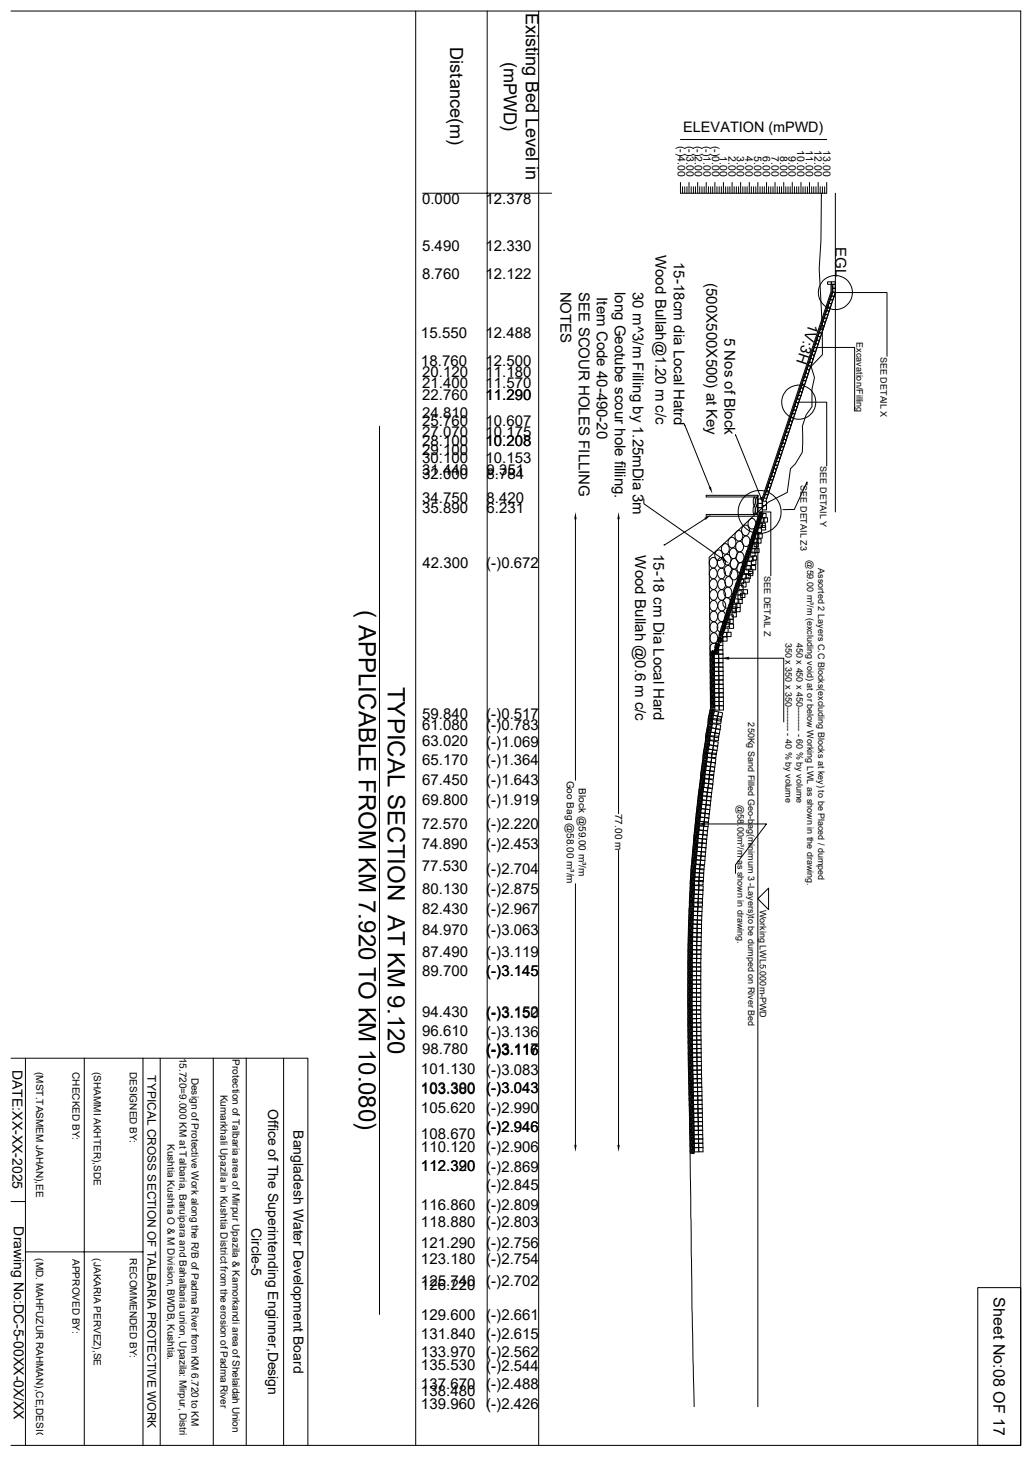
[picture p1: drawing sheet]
<svg xmlns="http://www.w3.org/2000/svg" width="297mm" height="420mm" viewBox="0 0 297 420" stroke-linecap="round" stroke-linejoin="round" font-family="sans-serif">
<defs><g id="words">
<g font-size="6.9">
<text x="103.3" y="175.5" transform="rotate(90 103.3 175.5)">( APPLICABLE FROM KM 7.920 TO KM 10.080)</text>
<text x="111.6" y="197.6" transform="rotate(90 111.6 197.6)">TYPICAL SECTION AT KM 9.120</text>
</g>
<g font-size="5.2">
<text x="151.3" y="3.6" transform="rotate(90 151.3 3.6)">Existing Bed Level in</text>
<text x="129.5" y="13.6" transform="rotate(90 129.5 13.6)">Distance(m)</text>
<text x="145" y="17.7" transform="rotate(90 145 17.7)">(mPWD)</text>
</g>
<text font-size="4.6" x="285.9" y="373.3" transform="rotate(90 285.9 373.3)">Sheet No:08 OF 17</text>
<g font-size="4.3">
<text x="121.5" y="58.7">0.000</text>
<text x="139.7" y="58.7">12.378</text>
<text x="240.5" y="71.1" transform="rotate(90 240.5 71.1)">EGL</text>
<text x="121.5" y="72.3">5.490</text>
<text x="139.7" y="72.3">12.330</text>
<text x="188.7" y="73.3" transform="rotate(90 188.7 73.3)">Wood Bullah@1.20 m c/c</text>
<text x="193.9" y="75.4" transform="rotate(90 193.9 75.4)">15-18cm dia Local Hatrd</text>
<text x="121.5" y="80.4">8.760</text>
<text x="139.7" y="80.4">12.122</text>
<text x="161.3" y="83.9" transform="rotate(90 161.3 83.9)">NOTES</text>
<text x="177" y="83.9" transform="rotate(90 177 83.9)">long Geotube scour hole filling.</text>
<text x="203.3" y="81.4" transform="rotate(90 203.3 81.4)">(500X500X500) at Key</text>
<text x="166.5" y="84" transform="rotate(90 166.5 84)">SEE SCOUR HOLES FILLING</text>
<text x="171.7" y="85.4" transform="rotate(90 171.7 85.4)">Item Code 40-490-20</text>
<text x="182.2" y="84" transform="rotate(90 182.2 84)">30 m^3/m Filling by 1.25mDia 3m</text>
<text x="232.9" y="92.8" transform="rotate(108 232.9 92.8)">1V:3H</text>
<text x="121.2" y="97.2">15.550</text>
<text x="139.7" y="97.2">12.488</text>
<text x="208.5" y="97.2" transform="rotate(90 208.5 97.2)">5 Nos of Block</text>
<text x="121.2" y="105.2">18.760</text>
<text x="139.7" y="105.2">12.500</text>
<text x="121.5" y="108.5">20.120</text>
<text x="121.5" y="111.7">21.400</text>
<text x="139.7" y="108.5">11.180</text>
<text x="139.7" y="111.7">11.570</text>
<text x="121.5" y="115.1">22.760</text>
<text x="139.7" y="115.1">11.290</text>
<text x="121.5" y="120.1">24.810</text>
<text x="121.5" y="122.5">25.760</text>
<text x="121.5" y="125.7">27.070</text>
<text x="139.7" y="122.5">10.607</text>
<text x="139.7" y="125.7">10.175</text>
<text x="121.5" y="128.3">28.100</text>
<text x="121.5" y="130.8">29.100</text>
<text x="139.7" y="128.3">10.208</text>
<text x="121.5" y="133.2">30.100</text>
<text x="121.5" y="136.5">31.440</text>
<text x="121.5" y="137.9">32.000</text>
<text x="139.7" y="133.2">10.153</text>
<text x="140" y="136.5">9.351</text>
<text x="140" y="137.9">8.784</text>
<text x="121.5" y="144.7">34.750</text>
<text x="121.5" y="147.6">35.890</text>
<text x="140" y="144.7">8.420</text>
<text x="140" y="147.6">6.231</text>
<text x="182.8" y="159.8" transform="rotate(90 182.8 159.8)">Wood Bullah @0.6 m c/c</text>
<text x="188" y="159.4" transform="rotate(90 188 159.4)">15-18 cm Dia Local Hard</text>
<text x="121.6" y="163.4">42.300</text>
<text x="139.9" y="163.5">(-)0.672</text>
<text x="121.5" y="206.9">59.840</text>
<text x="121.5" y="209.9">61.080</text>
<text x="139.9" y="206.9">(-)0.517</text>
<text x="139.9" y="210">(-)0.783</text>
<text x="121.5" y="214.7">63.020</text>
<text x="139.9" y="214.8">(-)1.069</text>
<text x="121.5" y="220.1">65.170</text>
<text x="139.9" y="220.1">(-)1.364</text>
<text x="121.5" y="225.7">67.450</text>
<text x="139.9" y="225.8">(-)1.643</text>
<text x="121.5" y="231.5">69.800</text>
<text x="139.9" y="231.6">(-)1.919</text>
<text x="121.4" y="238.4">72.570</text>
<text x="139.9" y="238.4">(-)2.220</text>
<text x="121.4" y="244.1">74.890</text>
<text x="139.9" y="244.2">(-)2.453</text>
<text x="121.4" y="250.7">77.530</text>
<text x="139.9" y="251.5">(-)2.704</text>
<text x="121.5" y="257.1">80.130</text>
<text x="139.9" y="257.1">(-)2.875</text>
<text x="121.5" y="262.8">82.430</text>
<text x="139.9" y="262.8">(-)2.967</text>
<text x="121.5" y="269.1">84.970</text>
<text x="139.9" y="269.1">(-)3.063</text>
<text x="121.5" y="275.3">87.490</text>
<text x="139.9" y="275.4">(-)3.119</text>
<text x="121.5" y="280.8">89.700</text>
<text x="139.9" y="280.8">(-)3.145</text>
<text x="121.5" y="292.5">94.430</text>
<text x="139.9" y="292.6">(-)3.152</text>
<text x="139.9" y="292.9">(-)3.150</text>
<text x="121.5" y="297.9">96.610</text>
<text x="139.9" y="298.2">(-)3.136</text>
<text x="121.5" y="303.3">98.780</text>
<text x="139.9" y="303.3">(-)3.117</text>
<text x="139.9" y="303.5">(-)3.116</text>
<text x="121.2" y="309.1">101.130</text>
<text x="139.9" y="309.1">(-)3.083</text>
<text x="121.2" y="314.5">103.300</text>
<text x="121.2" y="314.7">103.380</text>
<text x="139.9" y="314.5">(-)3.043</text>
<text x="121.2" y="320.2">105.620</text>
<text x="139.9" y="320.2">(-)2.990</text>
<text x="121.2" y="327.7">108.670</text>
<text x="139.9" y="325.8">(-)2.946</text>
<text x="121.2" y="331.3">110.120</text>
<text x="139.9" y="331.4">(-)2.906</text>
<text x="121.2" y="336.8">112.320</text>
<text x="121.2" y="337">112.390</text>
<text x="139.9" y="337">(-)2.869</text>
<text x="139.9" y="342.3">(-)2.845</text>
<text x="121.2" y="348">116.860</text>
<text x="121.2" y="353.1">118.880</text>
<text x="139.9" y="348.1">(-)2.809</text>
<text x="139.9" y="353.1">(-)2.803</text>
<text x="121.2" y="359">121.290</text>
<text x="139.9" y="359.1">(-)2.756</text>
<text x="121.2" y="363.7">123.180</text>
<text x="139.9" y="363.7">(-)2.754</text>
<text x="121.2" y="370">125.740</text>
<text x="121.2" y="371.2">126.220</text>
<text x="139.9" y="370.1">(-)2.702</text>
<text x="121.2" y="379.6">129.600</text>
<text x="139.9" y="379.6">(-)2.661</text>
<text x="121.2" y="385.1">131.840</text>
<text x="139.9" y="385.2">(-)2.615</text>
<text x="121.2" y="390.4">133.970</text>
<text x="121.2" y="394.3">135.530</text>
<text x="139.9" y="390.4">(-)2.562</text>
<text x="139.9" y="394.3">(-)2.544</text>
<text x="121.2" y="399.6">137.670</text>
<text x="121.2" y="401.6">138.480</text>
<text x="139.9" y="399.6">(-)2.488</text>
<text x="121.2" y="405.3">139.960</text>
<text x="139.9" y="405.3">(-)2.426</text>
</g>
<text font-size="4.1" x="196.6" y="38.1">ELEVATION (mPWD)</text>
<g font-size="4">
<text x="3.6" y="307.8" transform="rotate(90 3.6 307.8)">DATE:XX-XX-2025</text>
<text x="77.2" y="319" transform="rotate(90 77.2 319)">Office of The Superintending Enginner,Design</text>
<text x="84.5" y="325.1" transform="rotate(90 84.5 325.1)">Bangladesh Water Development Board</text>
<text x="4" y="352.8" transform="rotate(90 4 352.8)">Drawing No:DC-5-00XX-0X/XX</text>
<text x="72.3" y="353.1" transform="rotate(90 72.3 353.1)">Circle-5</text>
</g>
<text font-size="3.4" x="42.4" y="309.3" transform="rotate(90 42.4 309.3)">TYPICAL CROSS SECTION OF TALBARIA PROTECTIVE WORK</text>
<g font-size="3">
<text x="195" y="41.9" transform="rotate(90 195 41.9)">(-)4.00</text>
<text x="197.5" y="41.9" transform="rotate(90 197.5 41.9)">(-)3.00</text>
<text x="200" y="41.9" transform="rotate(90 200 41.9)">(-)2.00</text>
<text x="202.5" y="41.9" transform="rotate(90 202.5 41.9)">(-)1.00</text>
<text x="204.9" y="41.9" transform="rotate(90 204.9 41.9)">(-)0.00</text>
<text x="207.1" y="44.9" transform="rotate(90 207.1 44.9)">1.00</text>
<text x="209.6" y="44.9" transform="rotate(90 209.6 44.9)">2.00</text>
<text x="212.1" y="44.9" transform="rotate(90 212.1 44.9)">3.00</text>
<text x="214.6" y="44.9" transform="rotate(90 214.6 44.9)">4.00</text>
<text x="217" y="44.9" transform="rotate(90 217 44.9)">5.00</text>
<text x="219.5" y="44.9" transform="rotate(90 219.5 44.9)">6.00</text>
<text x="222" y="44.9" transform="rotate(90 222 44.9)">7.00</text>
<text x="224.5" y="44.9" transform="rotate(90 224.5 44.9)">8.00</text>
<text x="226.9" y="44.9" transform="rotate(90 226.9 44.9)">9.00</text>
<text x="229.4" y="43.2" transform="rotate(90 229.4 43.2)">10.00</text>
<text x="231.9" y="43.2" transform="rotate(90 231.9 43.2)">11.00</text>
<text x="234.4" y="43.2" transform="rotate(90 234.4 43.2)">12.00</text>
<text x="236.9" y="43.2" transform="rotate(90 236.9 43.2)">13.00</text>
</g>
<g font-size="2.9">
<text x="163.2" y="224.5" transform="rotate(90 163.2 224.5)">Goo Bag @58.00 m³/m</text>
<text x="166.6" y="226.7" transform="rotate(90 166.6 226.7)">Block @59.00 m³/m</text>
<text x="177" y="234.1" transform="rotate(90 177 234.1)">77.00 m</text>
<text x="51.7" y="304.3" transform="rotate(90 51.7 304.3)">15.720=9.000 KM at Talbaria, Baruipara and Bahalbaria union, Upazila: Mirpur, District:</text>
<text x="66.9" y="304.8" transform="rotate(90 66.9 304.8)">Protection of Talbaria area of Mirpur Upazila &amp; Kamorkandi area of Shelaidah Union of</text>
<text x="10.5" y="308.4" transform="rotate(90 10.5 308.4)">(MST.TASMEM JAHAN),EE</text>
<text x="20.8" y="308.4" transform="rotate(90 20.8 308.4)">CHECKED BY:</text>
<text x="27" y="308.4" transform="rotate(90 27 308.4)">(SHAMMI AKHTER),SDE</text>
<text x="37.3" y="308.3" transform="rotate(90 37.3 308.3)">DESIGNED BY:</text>
<text x="55.1" y="310" transform="rotate(90 55.1 310)">Design of Protective Work along the R/B of Padma River from KM 6.720 to KM</text>
<text x="63.4" y="314.9" transform="rotate(90 63.4 314.9)">Kumarkhali Upazila in Kushtia District from the erosion of Padma River</text>
<text x="48.2" y="329.1" transform="rotate(90 48.2 329.1)">Kushtia Kushtia O &amp; M Division, BWDB, Kushtia.</text>
<text x="10.5" y="362" transform="rotate(90 10.5 362)">(MD. MAHFUZUR RAHMAN),CE,DESIGN</text>
<text x="20.8" y="362.2" transform="rotate(90 20.8 362.2)">APPROVED BY:</text>
<text x="27" y="362" transform="rotate(90 27 362)">(JAKARIA PERVEZ),SE</text>
<text x="37.3" y="361.9" transform="rotate(90 37.3 361.9)">RECOMMENDED BY:</text>
</g>
<g font-size="2.6">
<text x="246.5" y="98.5" transform="rotate(90 246.5 98.5)">Excavation/Filling</text>
<text x="253.4" y="102.6" transform="rotate(90 253.4 102.6)">SEE DETAIL X</text>
<text x="236.1" y="134.2" transform="rotate(90 236.1 134.2)">SEE DETAIL Y</text>
<text x="230.4" y="139.7" transform="rotate(90 230.4 139.7)">SEE DETAIL Z3</text>
<text x="232.3" y="161.2" transform="rotate(90 232.3 161.2)">@59.00 m³/m (excluding void) at or below Working LWL as shown in the drawing.</text>
<text x="219.9" y="165.7" transform="rotate(90 219.9 165.7)">SEE DETAIL Z</text>
<text x="235.5" y="163.5" transform="rotate(90 235.5 163.5)">Assorted 2 Layers C.C Blocks(excluding Blocks at key) to be Placed / dumped</text>
<text x="226.1" y="184.9" transform="rotate(90 226.1 184.9)">350 x 350 x 350-------- - 40 % by volume</text>
<text x="229.2" y="184.9" transform="rotate(90 229.2 184.9)">450 x 450 x 450-------- - 60 % by volume</text>
<text x="215.3" y="207.8" transform="rotate(90 215.3 207.8)">250Kg Sand Filled Geo-bag(minimum 3 -Layers)to be dumped on River Bed</text>
<text x="212.2" y="231.5" transform="rotate(90 212.2 231.5)">@58.00m³/m as shown in drawing.</text>
<text x="218.7" y="261.7" transform="rotate(90 218.7 261.7)">Working LWL5.000m-PWD</text>
</g>
</g></defs>
<g fill="none" stroke="#000" stroke-width=".29">
<path d="M3.2 3.2h290.6v412.6h-290.6M119.6 3.2v412.6M140.2 3.2v401.5M155 3.2v412.6M121.6 55.6h37.1M195.8 52.5v3.1h42.1v-3.1M195.8 40.1h42.1M196.4 53.7v1.9M197.1 53.7v1.9M197.7 53.7v1.9M198.3 52.5v3.1M198.9 53.7v1.9"/>
<path d="M199.6 53.7v1.9M200.2 53.7v1.9M200.8 52.5v3.1M201.4 53.7v1.9M202 53.7v1.9M202.6 53.7v1.9M203.2 52.5v3.1M203.9 53.7v1.9M204.5 53.7v1.9M205.1 53.7v1.9M205.7 52.5v3.1M206.3 53.7v1.9"/>
<path d="M207 53.7v1.9M207.6 53.7v1.9M208.2 52.5v3.1M208.8 53.7v1.9M209.5 53.7v1.9M210.1 53.7v1.9M210.7 52.5v3.1M211.3 53.7v1.9M211.9 53.7v1.9M212.6 53.7v1.9M213.1 52.5v3.1M213.8 53.7v1.9"/>
<path d="M214.4 53.7v1.9M215 53.7v1.9M215.6 52.5v3.1M216.2 53.7v1.9M216.9 53.7v1.9M217.5 53.7v1.9M218.1 52.5v3.1M218.7 53.7v1.9M219.4 53.7v1.9M220 53.7v1.9M220.6 52.5v3.1M221.2 53.7v1.9"/>
<path d="M221.8 53.7v1.9M222.5 53.7v1.9M223.1 52.5v3.1M223.7 53.7v1.9M224.3 53.7v1.9M224.9 53.7v1.9M225.6 52.5v3.1M226.1 53.7v1.9M226.8 53.7v1.9M227.4 53.7v1.9M228 52.5v3.1M228.6 53.7v1.9"/>
<path d="M229.3 53.7v1.9M229.9 53.7v1.9M230.5 52.5v3.1M231.1 53.7v1.9M231.7 53.7v1.9M232.4 53.7v1.9M233 52.5v3.1M233.6 53.7v1.9M234.2 53.7v1.9M234.8 53.7v1.9M235.5 52.5v3.1M236.1 53.7v1.9"/>
<path d="M236.4 55.6l-.1 13.6-.5 8.1 .8 16.8 .1 7.9-3.3 3.4 1 3.2-.7 3.3v5.1l-1.7 2.4-1.1 3.2v7.5l-2 3.3-1.4 1.4-.9 6.8-5.5 2.8-17 15.9 .4 43.4-1.4 7.9a560.9 560.9 0 0 0-4.7 48.1l-.4 12.5v22.9l1.1 81.4 .7 28.2M236.7 53.7v1.9M237.3 53.7v1.9M240.4 55.6v91.7M235.4 99.9h10.6v18.4M238.2 81.1h1.1v.7h-1.1zM239.1 81.8v2.1l-19.8 59.7M239.3 81.1h1.1v.7h-1.1zM239.4 81.8v2.2l-20 60.1M239.6 81.8h.8v1.1h-.8v1.1h.8v-1.1h-.8zM239.6 84l-.3 1.1 .7 .2-.4 1.1-.6-.3-.4 1.1 .7 .2-.3 1.1-.7-.2-.4 1 .7 .2-.3 1.1-.8-.2-.3 1 .7 .3-.4 1-.6-.2-.4 1.1 .7 .2-.3 1-.8-.2-.3 1.1 .7 .2-.4 1-.7-.2-.3 1 .7 .3-.4 1.1-.7-.3-.3 1.1 .7 .2-.4 1.1-.7-.3-.3 1.1 .7 .2-.4 1.1-.7-.3-.3 1.1 .7 .3-.4 1-.7-.2-.4 1 .8 .3-.4 1-.7-.2-.3 1 .6 .3-.3 1-.7-.2-.4 1 .8 .3-.4 1.1-.7-.3-.4 1.1 .7 .2-.3 1.1-.7-.3-.4 1.1 .7 .2-.3 1.1-.7-.3-.4 1.1 .7 .2-.3 1.1-.7-.2-.4 1 .7 .2-.3 1.1-.7-.2-.4 1 .7 .2-.3 1.1-.7-.2-.4 1 .7 .3-.3 1-.7-.2-.4 1.1 .7 .2-.3 1-.7-.2-.4 1.1 .7 .2-.3 1.1-.7-.3-.4 1.1 .7 .2-.3 1.1-.7-.2-.4 1 .7 .2-.3 1.1-.8-.3-.3 1.1 .7 .2-.4 1.1-.6-.3-.4 1.1 .7 .3-.3 1-.8-.2-.3 1 .7 .3-.4 1-.7-.2-.3 1 .7 .3-.4 1.1-.7-.3-.3 1.1 .7 .2-.4 1.1-.7-.3 .4-1 .7 .2 .3-1-.7-.3 .4-1.1 .7 .3 .3-1.1-.7-.2 .4-1.1 .7 .3 .4-1.1-.8-.2 .4-1.1 .7 .3 .3-1.1-.6-.3 .3-1 .7 .2 .4-1-.8-.3 .4-1 .7 .2 .4-1-.7-.2 .3-1.1 .7 .2 .4-1-.7-.3 .3-1 .7 .2 .4-1.1-.7-.2 .3-1 .7 .2 .4-1.1-.7-.2 .3-1.1 .7 .3 .4-1.1-.7-.2 .3-1.1 .7 .2 .4-1-.7-.2 .3-1.1 .7 .2 .4-1-.7-.2 .3-1.1 .7 .2 .4-1-.7-.3 .3-1 .7 .2 .4-1-.7-.3 .3-1 .7 .2 .4-1-.7-.3 .3-1.1 .8 .3 .3-1.1-.7-.2 .4-1.1 .6 .3 .4-1.1-.7-.2 .3-1.1 .8 .3 .3-1.1-.7-.2 .4-1.1 .7 .3 .3-1.1-.7-.3 .4-1 .7 .2 .3-1-.7-.3 .4-1 .7 .2 .3-1-.7-.3 .4-1.1 .7 .3 .3-1.1-.7-.2 .4-1 .7 .2 .4-1.1-.8-.2 .4-1 .7 .2 .3-1.1-.6-.2 .3-1.1 .7 .3 .4-1.1-.8-.2 .4-1.1 .7 .2 .4-1-.7-.2 .3-1.1 .7 .2 .3-1-.6-.3 .3-1 .7 .2 .4-1.1zM239.6 81.8v2.2l-20 60.2"/>
<path d="M240.4 81.8v2.4l-20 60M240.4 84.2h14.9v18.3M229.9 115.7h8v18.4M109.2 122.6v255.5M197 122.3v-.2l7.3 18M211.7 125.3v-.2l7.2 17.9M232.2 139.5v-.9l-3.6 8h-3M165.6 149.4v75.1M178 149.4v84.7M185.3 143.5v1.4l22.8 16M202.9 149.3l-11.8 7.5v-.2M206 158.7a1.05 1.05 0 0 1 1.2-.4 1.05 1.05 0 0 1 .7 1 1.28 1.28 0 0 1-.2 1.4 1.28 1.28 0 0 1-1.4 .3l-.4-.5-.2-.8z"/>
<path d="M208.2 156.6a1.34 1.34 0 0 1 1.5 .5 1.34 1.34 0 0 1 0 1.6 1.06 1.06 0 0 1-1.2 .7 1.06 1.06 0 0 1-.9-1.1v-.8zM208.4 159.9a1.05 1.05 0 0 1 1.3-.4 1.05 1.05 0 0 1 .7 1.1 1.28 1.28 0 0 1-.3 1.4 1.28 1.28 0 0 1-1.4 .3l-.4-.5-.2-.8zM209.8 155a1.05 1.05 0 0 1 1.3-.4 1.05 1.05 0 0 1 .7 1.1 1.28 1.28 0 0 1-.3 1.4 1.28 1.28 0 0 1-1.4 .3l-.4-.6-.2-.7zM210.2 158.1a1.05 1.05 0 0 1 1.2-.4 1.05 1.05 0 0 1 .7 1.1 1.28 1.28 0 0 1-.2 1.4 1.28 1.28 0 0 1-1.4 .3l-.4-.6-.2-.7zM211.8 153.1a1.05 1.05 0 0 1 1.2-.4 1.05 1.05 0 0 1 .7 1.1 1.28 1.28 0 0 1-.2 1.4 1.28 1.28 0 0 1-1.4 .2l-.4-.5-.2-.8zM212 156.2a1.05 1.05 0 0 1 1.3-.4 1.05 1.05 0 0 1 .7 1 1.28 1.28 0 0 1-.3 1.4 1.28 1.28 0 0 1-1.4 .3l-.4-.5-.2-.8zM212.2 159.3a1.05 1.05 0 0 1 1.2-.4 1.05 1.05 0 0 1 .7 1 1.28 1.28 0 0 1-.3 1.4 1.28 1.28 0 0 1-1.4 .3l-.4-.5-.2-.8zM213.7 151.5a1.05 1.05 0 0 1 1.3-.4 1.05 1.05 0 0 1 .6 1.1 1.28 1.28 0 0 1-.2 1.4 1.28 1.28 0 0 1-1.4 .3l-.4-.6-.2-.7zM213.9 154.6a1.05 1.05 0 0 1 1.2-.3 1.05 1.05 0 0 1 .7 1 1.28 1.28 0 0 1-.2 1.4 1.28 1.28 0 0 1-1.4 .3l-.5-.5-.1-.8zM214.5 159.7l.2 .1-.1 .4-.4 1zM214.9 159.9h.2l-.1 .5-.5 .9zM215.1 158.2h.1l-.1 .5-.4 .9z"/>
<path d="M215.4 158.3l.2 .1-.1 .4-.4 1zM215.6 149.6a1.05 1.05 0 0 1 1.2-.4 1.05 1.05 0 0 1 .7 1.1 1.28 1.28 0 0 1-.2 1.4 1.28 1.28 0 0 1-1.4 .3l-.5-.6-.1-.7zM215.6 156.6l.2 .1-.1 .4-.5 1zM215.9 158.5h.1l-.1 .5-.4 .9zM216 156.8h.2l-.1 .5-.5 .9zM216 158.8h1.3v1.3h-1.2zM216.1 155.1l.2 .1-.1 .4-.5 .9zM216.4 156.9l.1 .1v.4l-.5 1zM216.4 157.9h1.2v1.2h-1.2zM216.5 156.5h1.2v1.2l-1.2 .1zM216.5 155.2l.2 .1-.1 .4-.5 1zM216.5 159.9h1.3v1.2h-1.3z"/>
<path d="M216.6 153.5l.2 .1-.1 .5-.5 .9zM216.9 155.4h.1v.5l-.5 .9zM216.9 155h1.2v1.3h-1.2zM217 156h1.2v1.3h-1.2zM217 145.5a2.17 2.17 0 0 1-.1 2.4l-.2-1.5zM217.1 153.6l-.1 .9-.4 .6zM217.1 143a2.17 2.17 0 0 1-.1 2.4l-.2-1.5zM217.1 152l.2 .1-.1 .4-.5 1zM217.2 153.6h1.2v1.2l-1.2 .1zM217.2 157.8l1.2-.1 .1 1.3h-1.3zM217.4 153.8l.2 .1-.1 .4-.5 1zM217.5 152.1l.2 .1-.1 .5-.5 .9z"/>
<path d="M217.7 150.4l-.1 .9-.3 .6zM217.8 145.5a2.17 2.17 0 0 1-.2 2.4l-.1-1.5zM217.8 155h1.2v1.3h-1.2zM217.8 143a2.17 2.17 0 0 1-.1 2.4l-.2-1.5zM217.9 151.9h1.3v1.3h-1.3zM217.9 152.3h.2l-.1 .5-.4 .9zM218 150.6h.2l-.1 .5-.5 .9zM218.1 146h1.3v1.3h-1.3zM218.1 144.8h1.3v1.2h-1.3zM218.1 143.6h1.3v1.2h-1.3zM218.1 153.6h1.3v1.2l-1.3 .1zM218.1 142.5h-14.9v.5h14.9v-.5v262.2"/>
<path d="M218.1 148h-14.9v.5h14.9M218.1 148.9l.2 .1-.1 .4-.4 1zM218.2 150.5h1.2v1.2l-1.2 .1zM218.4 150.7l.2 .1-.1 .5-.4 .9zM218.5 149.1h.2l-.1 .5-.5 .9zM218.7 147.4h.2l-.1 .5-.5 .9zM218.7 149h1.2v1.2h-1.2zM219 149.1l-.1 .9-.3 .6zM219 150.5h1.3v1.2l-1.3 .1zM219.1 147.5h.1v.5l-.5 .9zM219.1 151.2h1.2v1.2l-1.2 .1zM219.2 147.7h1.3v1.2l-1.3 .1z"/>
<path d="M219.4 145.4h1.2v1.3h-1.2zM219.4 144.2h1.2v1.2h-1.2zM219.5 147.6l.1 .1-.1 .4-.4 1zM219.5 147.3h2.3v18.4M219.7 149l1.2-.1v1.3h-1.2zM204.5 160.8a1.05 1.05 0 0 1 1.2-.4 1.05 1.05 0 0 1 .7 1.1 1.28 1.28 0 0 1-.3 1.4 1.28 1.28 0 0 1-1.4 .3l-.4-.6-.2-.7zM204.5 163.9a1.05 1.05 0 0 1 1.2-.4 1.05 1.05 0 0 1 .7 1.1 1.28 1.28 0 0 1-.3 1.4 1.28 1.28 0 0 1-1.4 .3l-.4-.6-.2-.7zM204.5 167a1.05 1.05 0 0 1 1.2-.4 1.05 1.05 0 0 1 .7 1.1 1.28 1.28 0 0 1-.2 1.4 1.28 1.28 0 0 1-1.4 .3l-.5-.6-.1-.7zM204.6 170.1a1.05 1.05 0 0 1 1.2-.4 1.05 1.05 0 0 1 .7 1.1 1.28 1.28 0 0 1-.3 1.4 1.28 1.28 0 0 1-1.4 .3l-.4-.6-.2-.7zM204.6 173.2a1.05 1.05 0 0 1 1.2-.4 1.05 1.05 0 0 1 .7 1.1 1.28 1.28 0 0 1-.3 1.4 1.28 1.28 0 0 1-1.4 .3l-.4-.6-.2-.8zM204.6 176.3a1.05 1.05 0 0 1 1.2-.4 1.05 1.05 0 0 1 .7 1.1 1.28 1.28 0 0 1-.3 1.4 1.28 1.28 0 0 1-1.3 .2l-.5-.5-.1-.8zM204.9 179.1a1.34 1.34 0 0 1 1.5 .5 1.34 1.34 0 0 1 0 1.6 1.06 1.06 0 0 1-1.2 .7 1.06 1.06 0 0 1-.9-1.1v-.8z"/>
<path d="M206.7 179.4a1.05 1.05 0 0 1 1.2-.4 1.05 1.05 0 0 1 .7 1 1.28 1.28 0 0 1-.2 1.4 1.28 1.28 0 0 1-1.4 .3l-.5-.5-.1-.8zM206.8 160.8a1.05 1.05 0 0 1 1.2-.4 1.05 1.05 0 0 1 .7 1.1 1.28 1.28 0 0 1-.3 1.4 1.28 1.28 0 0 1-1.3 .3l-.5-.6-.1-.7zM206.8 163.9a1.05 1.05 0 0 1 1.3-.4 1.05 1.05 0 0 1 .6 1.1 1.28 1.28 0 0 1-.2 1.4 1.28 1.28 0 0 1-1.4 .3l-.4-.6-.2-.7zM206.9 170.1a1.05 1.05 0 0 1 1.2-.4 1.05 1.05 0 0 1 .7 1.1 1.28 1.28 0 0 1-.3 1.4 1.28 1.28 0 0 1-1.4 .3l-.4-.6-.2-.7zM206.9 173.2a1.05 1.05 0 0 1 1.2-.4 1.05 1.05 0 0 1 .7 1.1 1.28 1.28 0 0 1-.2 1.4 1.28 1.28 0 0 1-1.4 .3l-.4-.6-.2-.8zM206.9 176.3a1.05 1.05 0 0 1 1.2-.4 1.05 1.05 0 0 1 .7 1.1 1.28 1.28 0 0 1-.2 1.4 1.28 1.28 0 0 1-1.4 .2l-.4-.5-.2-.8zM207.1 166.8a1.34 1.34 0 0 1 1.6 .4 1.34 1.34 0 0 1 0 1.6 1.06 1.06 0 0 1-1.2 .8 1.06 1.06 0 0 1-.9-1.2v-.7zM207.9 179.8l.1 .1-.1 .4-.4 1zM208.2 180h.2l-.1 .5-.4 .9zM208.4 172.4a1.05 1.05 0 0 1 1.2-.4 1.05 1.05 0 0 1 .7 1.1 1.28 1.28 0 0 1-.3 1.4 1.28 1.28 0 0 1-1.4 .3l-.4-.6-.2-.8zM208.4 178.3h.1l-.1 .5-.4 .9zM208.6 179.1h1.2l.1 1.2h-1.3z"/>
<path d="M208.7 169.4a1.05 1.05 0 0 1 1.2-.4 1.05 1.05 0 0 1 .7 1.1 1.28 1.28 0 0 1-.3 1.4 1.28 1.28 0 0 1-1.4 .2l-.4-.5-.2-.8zM208.7 163.2a1.05 1.05 0 0 1 1.2-.4 1.05 1.05 0 0 1 .7 1 1.28 1.28 0 0 1-.2 1.4 1.28 1.28 0 0 1-1.4 .3l-.5-.5-.1-.8zM208.8 178.4l-.1 .8-.3 .7zM208.9 176.7l.1 .1v.4l-.5 1zM208.9 178.3h1.2v1.2h-1.2zM208.9 166.3a1.05 1.05 0 0 1 1.2-.4 1.05 1.05 0 0 1 .7 1.1 1.28 1.28 0 0 1-.2 1.4 1.28 1.28 0 0 1-1.4 .3l-.5-.6-.1-.7zM209.2 178.6h.1v.5l-.5 .9zM209.3 176.9h.1l-.1 .5-.4 .9zM209.4 175.2h.1v.5l-.5 .9zM209.7 177h.1v.5l-.5 .9zM209.8 176.9h1.2v1.2h-1.2zM209.8 175.3h.2l-.1 .5-.5 .9z"/>
<path d="M209.8 178.1h1.2v1.3h-1.2zM209.9 179.5h1.2v1.3h-1.2zM209.9 173.7h.2l-.1 .5-.5 .9zM210.2 175.5h.2l-.1 .5-.5 .9zM210.3 173.8h.2l-.1 .5-.5 .9zM210.4 164.3a1.05 1.05 0 0 1 1.2-.4 1.05 1.05 0 0 1 .7 1 1.28 1.28 0 0 1-.3 1.4 1.28 1.28 0 0 1-1.3 .3l-.5-.5-.1-.8zM210.4 172.1h.2l-.1 .5-.4 .9zM210.5 161.1a1.05 1.05 0 0 1 1.2-.4 1.05 1.05 0 0 1 .7 1.1 1.28 1.28 0 0 1-.3 1.4 1.28 1.28 0 0 1-1.4 .3l-.4-.6-.2-.7zM210.6 174.6h1.2v1.2h-1.2zM210.7 175h1.2v1.2h-1.2zM210.7 176.2h1.2v1.3h-1.2zM210.7 173.9h.2l-.1 .5-.4 .9z"/>
<path d="M210.8 172.2l.2 .1-.1 .4-.5 1zM210.9 173.8h1.2v1.2l-1.2 .1zM210.9 170.6h.2l-.1 .5-.4 .9zM211.2 172.4h.2l-.1 .5-.5 .9zM211.4 172.3h1.2v1.2h-1.2zM211.4 170.6l-.1 .9-.4 .6zM211.5 169h.1l-.1 .5-.4 .9zM211.8 173.5h1.2v1.3h-1.2zM211.8 174.8h1.2v1.2h-1.2zM211.8 169.1l.2 .1-.1 .4-.4 1zM211.8 170.7v.9l-.4 .7zM212 167.4v.9l-.4 .6z"/>
<path d="M212.3 167.6h.2l-.1 .5-.4 .9zM212.3 169.2v.9l-.4 .6zM212.3 169.9h1.3v1.3h-1.3zM212.3 171.2h1.3v1.2h-1.2v1.3l1.2-.1v-1.2h-1.2zM212.4 162.3a1.05 1.05 0 0 1 1.2-.3 1.05 1.05 0 0 1 .7 1 1.28 1.28 0 0 1-.3 1.4 1.28 1.28 0 0 1-1.4 .3l-.4-.5-.2-.8zM212.5 165.9h.2l-.1 .5-.5 .9zM212.6 168.4h1.3v1.2h-1.3zM212.8 167.7l.1 .1v.4l-.5 1zM212.8 166.7h1.2v1.2l-1.2 .1zM213 165.9l-.1 .9-.4 .7zM213 164.4h.2l-.1 .5-.5 .9zM213.1 170.6h1.3v1.3h-1.3z"/>
<path d="M213.3 166.2h.1v.5l-.5 .9zM213.4 164.5h.2l-.1 .5-.5 .9zM213.4 167.6h1.3v1.3h-1.2zM213.5 165.3l1.2-.1v1.3h-1.2zM213.5 162.8l.2 .1-.1 .4-.5 1zM213.8 164.6l.2 .1-.1 .4-.5 1zM213.9 169.6h1.2v1.3h-1.2zM213.9 162.9l.2 .1-.1 .4-.5 1zM214 161.3h.2l-.1 .5-.4 .9zM214.2 163.8l1.2-.1v1.3h-1.2zM214.3 163.1l.2 .1-.1 .4-.5 .9zM214.4 166.2h1.2v1.3h-1.2z"/>
<path d="M214.4 161.4l.2 .1-.1 .4-.5 1zM214.7 162.8l1.2-.1v1.3h-1.2zM214.7 165.2h1.2v1.3h-1.2zM214.8 161.5l.2 .1-.1 .5-.4 .9zM215 161.5h1.2v1.2h-1.2zM215.3 160l.2 .1-.1 .4-.4 1zM215.4 163.7h1.3v1.3h-1.3zM215.4 164.4h1.3v1.2h-1.3zM215.5 160.2h1.2l.1 1.3h-1.3zM216.2 162.7h1.3v1.2h-1.3zM216.3 161.2h1.2l.1 1.2h-1.3zM204.5 187.3l.2 .6-.1 1a1.23 1.23 0 0 1-.1-1.6z"/>
<path d="M204.5 189l.2 .6-.1 .9a1.23 1.23 0 0 1-.1-1.5zM204.5 190.6l.2 .6-.1 1a1.23 1.23 0 0 1-.1-1.6zM204.5 192.3l.2 .6-.1 .9a1.23 1.23 0 0 1-.1-1.5zM204.6 193.9l.2 .6-.1 1a1.23 1.23 0 0 1-.1-1.6zM204.6 195.6l.2 .6-.1 .9a1.23 1.23 0 0 1-.1-1.5zM204.6 197.2l.2 .6-.1 1a1.23 1.23 0 0 1-.1-1.6zM204.6 198.8l.2 .6-.1 1a1.23 1.23 0 0 1-.1-1.6zM204.6 182.5a1.05 1.05 0 0 1 1.3-.4 1.05 1.05 0 0 1 .6 1.1 1.28 1.28 0 0 1-.2 1.4 1.28 1.28 0 0 1-1.4 .3l-.4-.6-.2-.7zM204.6 185.5a1.05 1.05 0 0 1 1.3-.4 1.05 1.05 0 0 1 .6 1 1.28 1.28 0 0 1-.2 1.4 1.28 1.28 0 0 1-1.4 .3l-.4-.5-.2-.8zM204.9 187.3l.2 .6-.1 1a1.23 1.23 0 0 1-.1-1.6zM204.9 189l.2 .6v.9a1.23 1.23 0 0 1-.2-1.5zM204.9 190.6l.2 .6v1a1.23 1.23 0 0 1-.2-1.6z"/>
<path d="M204.9 192.3l.2 .6v.9a1.23 1.23 0 0 1-.2-1.5zM205 193.9l.2 .6-.1 1a1.23 1.23 0 0 1-.1-1.6zM205 195.5l.2 .6-.1 1a1.23 1.23 0 0 1-.1-1.6zM205 197.2l.2 .6-.1 1a1.23 1.23 0 0 1-.1-1.6zM205 198.8l.2 .6-.1 1a1.23 1.23 0 0 1-.1-1.6zM205 187.1l.2 .6-.1 1a1.23 1.23 0 0 1-.1-1.6zM205.3 187.3l.2 .6-.1 1a1.23 1.23 0 0 1-.1-1.6zM205.4 189l.2 .6-.1 .9a1.23 1.23 0 0 1-.1-1.5zM205.4 190.6l.2 .6-.1 1a1.23 1.23 0 0 1-.1-1.6zM205.4 192.3l.2 .6-.1 .9a1.23 1.23 0 0 1-.1-1.5zM205.4 193.9l.2 .6-.1 1a1.23 1.23 0 0 1-.1-1.6zM205.4 195.5l.2 .6-.1 1a1.23 1.23 0 0 1-.1-1.6z"/>
<path d="M205.4 197.2l.2 .6-.1 1a1.23 1.23 0 0 1-.1-1.6zM205.4 198.8l.3 .6-.1 1a1.23 1.23 0 0 1-.2-1.6zM205.6 186.9v1.3h1.2v1.2h-1.2v1.3h1.2v1.2h-1.2v1.2h1.2l.1 1.3h-1.3l.1 1.2h1.2v1.2h-1.2v1.3h1.2v1.2h-1.2v1.3h1.2v1.2h-1.2v1.2h1.3v1.3h-1.3v-1.3h1.3l-.1-1.2h-1.2v-1.2h1.2v-1.3h-1.2v-1.2h1.2v-1.3h-1.2v-1.2h1.2v-1.2h-1.3v-1.3h1.2v-1.2h-1.2v-1.2h1.2v-1.3h-1.2v-1.2h1.2v-1.3zM205.8 186.6h.2l-.1 .5-.5 .9zM206.1 185h.2l-.1 .5-.5 .9zM206.3 186.6l-.1 .9-.4 .6zM206.5 185.1l.2 .1-.1 .4-.5 1zM206.6 186.8l.2 .1-.1 .4-.5 1zM206.8 183.2h1.2v1.2h-1.2v1.3h1.2v1.2h-1.2v1.3h1.3v1.2h-1.3v1.3l1.3-.1v1.3h-1.3v1.2h1.3v1.3h-1.2v1.2h1.2v1.2h-1.2v1.3h1.3v1.2h-1.3v1.3l1.3-.1v1.3h-1.3l.1 1.2h1.2v1.3h-1.2v-1.3h1.2v-1.2h-1.3v-1.2l1.3-.1v-1.2h-1.3v-1.2h1.3l-.1-1.3h-1.2v-1.2h1.2v-1.2h-1.2l-.1-1.3h1.3v-1.2h-1.3v-1.2l1.3-.1v-1.2h-1.3v-1.2h1.3l-.1-1.3h-1.2v-1.2h1.2v-1.3h-1.2zM206.9 183.3h.2l-.1 .5-.5 .9zM206.9 185.3h.2l-.1 .5-.5 .9zM207.3 183.4h.2l-.1 .5-.5 .9z"/>
<path d="M207.3 181.4h.2l-.1 .5-.4 .9zM207.7 181.5l.2 .1-.1 .4-.5 1zM207.7 183.5l.2 .1-.1 .4-.5 1zM207.9 181.9h1.3v1.2h-1.3zM208 183.2h1.3v1.2h-1.3zM208.2 181.6l-.1 .9-.4 .6zM208.3 180.7h1.2v1.2h-1.2zM208.7 180.1h.1l-.1 .5-.4 .9zM209.2 181.9h1.2v1.2h-1.2zM209.8 189.4h15.8v18.3M202.4 218.5l.2 .6-.3 .9a1.33 1.33 0 0 1 .1-1.5zM202.5 216.8l.2 .9-.2 .7-.1-1z"/>
<path d="M202.8 215.2l.1 .6-.2 .9a1.33 1.33 0 0 1 .1-1.5zM202.9 218.5l.1 .6-.3 1a1.33 1.33 0 0 1 .2-1.6zM202.9 216.8l.2 .9-.2 .7-.1-1zM203.1 213.6l.1 .6-.3 .9a1.33 1.33 0 0 1 .2-1.5zM203.2 211.9l.2 .4-.1 1.2a1.37 1.37 0 0 1-.1-1.6zM203.2 215.3l.2 .6-.3 .9a1.33 1.33 0 0 1 .1-1.5zM203.2 218.6l.2 .6-.3 .9a1.33 1.33 0 0 1 .1-1.5zM203.4 216.9l.1 .9-.2 .7-.1-1zM203.5 210.4l.1 .1a1.27 1.27 0 0 1-.4 1.3zM203.5 213.7l.1 .5-.2 1a1.33 1.33 0 0 1 .1-1.5zM203.6 217.9l1.2 .2-.2 1.2-1.2-.2-.2 1.2 1.3 .2-.2 1.2-1.2-.1-.2 1.2 1.2 .2 .2-1.3-1.2-.1 .1-1.3 1.3 .2 .1-1.2-1.2-.2zM203.6 215.3l.2 .6-.3 1a1.33 1.33 0 0 1 .1-1.6z"/>
<path d="M203.6 216.6h1.3l-.1 1.3-1.2-.1zM203.7 212l.1 .3-.1 1.2a1.37 1.37 0 0 1 0-1.5zM203.8 208.8l.1 .1a1.27 1.27 0 0 1-.4 1.3zM203.9 210.4l.1 .2a1.27 1.27 0 0 1-.4 1.3zM203.9 213.7l.1 .6-.2 1a1.33 1.33 0 0 1 .1-1.6zM204 207.1l.1 .3-.1 1.2a1.37 1.37 0 0 1 0-1.5zM204.1 212l.2 .3-.2 1.2a1.37 1.37 0 0 1 0-1.5zM204.2 205.6l.1-.1v.9l-.3 .7zM204.3 208.8v.2a1.27 1.27 0 0 1-.4 1.3zM204.3 210.6l.1 .1a1.27 1.27 0 0 1-.4 1.3zM204.3 213l1.2 .2-.2 1.3-1.2-.3-.2 1.3 1.2 .2-.2 1.2-1.2-.2 .2-1.2 1.2 .2 .2-1.2-1.2-.3zM204.3 211.7h1.3l-.1 1.2h-1.2z"/>
<path d="M204.4 207.1l.2 .3-.2 1.2a1.37 1.37 0 0 1 0-1.5zM204.5 204l.2-.1-.1 .9-.3 .6zM204.6 209h.1a1.27 1.27 0 0 1-.4 1.4zM204.6 200.5l.2 .6-.1 1a1.23 1.23 0 0 1-.1-1.6zM204.6 202.1l.2 .6-.1 1a1.23 1.23 0 0 1-.1-1.6zM204.6 205.7l.2-.1v.6l-.4 .9zM204.8 207.1l.2 .3-.1 1.3a1.37 1.37 0 0 1-.1-1.6zM204.8 218.1l-.2 1.2 1.3 .2-.2 1.2-1.2-.2-.2 1.2 1.2 .2-.1 1.2-1.3-.1 .2-1.3 1.2 .2 .2-1.2-1.2-.2 .1-1.2 1.3 .2 .1-1.2zM204.9 216.6l1.2 .1-.1 1.2h-1.2zM204.9 204h.2v.6l-.4 .9zM205 200.5l.2 .6-.1 1a1.23 1.23 0 0 1-.1-1.6zM205 202.1l.2 .6-.1 1a1.23 1.23 0 0 1-.1-1.6z"/>
<path d="M205 205.7h.2l-.1 .8-.3 .7zM205 208.2l1.2 .2-.2 1.2-1.2-.2-.2 1.2 1.2 .2-.2 1.2-1.3-.2 .3-1.2 1.2 .2 .2-1.2-1.2-.2zM205.1 206.8h1.2l-.1 1.3-1.2-.1zM205.4 204.1l.1-.1 .1 .3-.5 1.3zM205.4 200.5l.3 .6-.1 1a1.23 1.23 0 0 1-.2-1.6zM205.4 202.1l.3 .6-.1 1a1.23 1.23 0 0 1-.2-1.6zM205.5 213.2l1.2 .2-.2 1.3-1.2-.2-.2 1.2 1.2 .2-.2 1.2-1.2-.2 .2-1.2 1.2 .2 .2-1.2-1.2-.2zM205.6 211.7l1.2 .1v1.2l-1.3-.1zM205.6 204.6l1.2 .2-.3 1.2-1.2-.3-.2 1.3 1.1 .2 .3-1.2-1.2-.3zM206.2 208.4l1.2 .2-.2 1.2-1.2-.2-.2 1.2 1.2 .3-.2 1.2-1.2-.3 .2-1.2 1.2 .3 .2-1.3-1.2-.2zM206.3 206.8l1.2 .1v1.2h-1.3zM206.8 204.8l1.2 .3-.3 1.2-1.2-.3-.3 1.2 1.3 .3 .2-1.2-1.2-.3z"/>
<path d="M199.9 239.7l.2 .9-.3 .7-.1-.7zM200.1 238.1l.1 .9-.2 .7-.1-.8zM200.3 236.5l.1 .9-.2 .7-.1-.8zM200.4 239.8l.1 .9-.3 .7v-.8zM200.4 234.8l.2 .9-.3 .7-.1-.7zM200.5 238.1l.2 .9-.3 .7-.1-.7zM200.6 233.2l.1 .9-.2 .7-.1-.5zM200.7 236.5l.1 .9-.2 .7-.1-.7zM200.8 239.8l.1 .9-.2 .7-.1-.7zM200.8 231.6l.2 .9-.3 .7-.1-.5zM200.9 234.9l.1 .9-.3 .7v-.8zM201 238.2l.1 .9-.3 .7-.1-.8z"/>
<path d="M201 229.9l.1 .9-.2 .7-.2-.4zM201 233.2l.2 .9-.3 .7-.1-.4zM201.1 236.6l.2 .8-.3 .8-.1-.8zM201.2 228.3l.1 .9-.3 .7v-.8zM201.3 231.6l.1 .9-.3 .7-.1-.5zM201.3 234.9l.1 .9-.2 .7-.1-.7zM201.4 226.7l.1 .8-.2 .7a1.33 1.33 0 0 1 .1-1.5zM201.4 230l.1 .8-.2 .8-.1-.5zM201.4 236.3l-.1 1.2 1.2 .2-.1 1.2-1.2-.1-.2 1.2 1.3 .1-.2 1.2-1.2-.1 .1-1.2 1.3 .1 .1-1.2-1.2-.1 .1-1.3 1.2 .2 .1-1.3zM201.5 233.3l.1 .9-.3 .7-.1-.5zM201.5 235l1.3 .2-.2 1.2-1.2-.1zM201.6 228.3l.1 .9-.2 .7-.1-.7z"/>
<path d="M201.6 225l.1 .9-.2 .7a1.33 1.33 0 0 1 .1-1.6zM201.7 231.6l.1 .9-.3 .8-.1-.5zM201.8 223.4l.1 .8-.2 .7a1.33 1.33 0 0 1 .1-1.5zM201.8 226.7l.1 .9-.2 .7a1.33 1.33 0 0 1 .1-1.6zM201.8 230l.2 .9-.3 .7-.1-.5zM202 221.7l.1 .6-.3 1a1.33 1.33 0 0 1 .2-1.6zM202 231.4l1.2 .1-.2 1.2-1.2-.1-.1 1.2 1.2 .2-.1 1.2-1.3-.1 .2-1.3 1.2 .2 .1-1.3-1.2-.1zM202 228.3l.1 .9-.2 .8-.1-.8zM202.1 225v.9l-.2 .7a1.33 1.33 0 0 1 .2-1.6zM202.2 220.1l.1 .6-.2 1a1.33 1.33 0 0 1 .1-1.6zM202.2 228.9l1.3 .1-.2 1.3-1.2-.2-.1 1.3 1.2 .1 .1-1.2-1.2-.2zM202.2 226.7l.1 .9-.2 .7a1.33 1.33 0 0 1 .1-1.6z"/>
<path d="M202.3 223.4l.1 .9-.3 .7a1.33 1.33 0 0 1 .2-1.6zM202.4 221.8l.1 .6-.2 1a1.33 1.33 0 0 1 .1-1.6zM202.5 225.1l.1 .9-.2 .7a1.33 1.33 0 0 1 .1-1.6zM202.6 220.2l.1 .6-.2 .9a1.33 1.33 0 0 1 .1-1.5zM202.6 236.4l1.3 .2-.1 1.2-1.3-.1-.1 1.2 1.2 .1-.1 1.2-1.2-.1-.2 1.2 1.3 .2 .1-1.3-1.2-.1 .1-1.2 1.2 .1 .2-1.2-1.3-.1zM202.7 223.5l.1 .9-.2 .6a1.33 1.33 0 0 1 .1-1.5zM202.8 235.2l1.2 .1-.1 1.2-1.3-.1zM202.8 221.8l.1 .6-.2 1a1.33 1.33 0 0 1 .1-1.6zM202.8 224l-.1 1.3 1.2 .1-.1 1.3-1.3-.2-.1 1.2 1.2 .2-.2 1.2-1.2-.2 .2-1.2 1.2 .2 .2-1.2-1.3-.2 .2-1.2 1.2 .1 .1-1.2zM202.9 222.7l1.3 .1-.1 1.2-1.2-.1zM202.9 237h17.7l-8.9 11.8v2.4M203 220.2l.2 .6-.3 1a1.33 1.33 0 0 1 .1-1.6z"/>
<path d="M203.2 231.5l1.2 .2-.1 1.2-1.3-.2-.1 1.3 1.2 .1-.1 1.3-1.2-.2 .1-1.2 1.2 .1 .2-1.2-1.3-.2zM203.5 229l1.2 .1-.1 1.3-1.3-.1-.1 1.2 1.2 .1 .2-1.2-1.3-.1zM204 224.2l-.1 1.2 1.2 .2-.1 1.2-1.2-.1-.2 1.2 1.2 .1-.2 1.3-1.2-.2 .2-1.2 1.2 .1 .2-1.2-1.2-.1 .1-1.3 1.2 .2 .2-1.2zM204.2 222.8h1.2l-.1 1.3-1.2-.1zM165.6 254.2v75.2M178 244.6v84.8M198.6 259.4l.1 .1a1.3 1.3 0 0 1-.1 1.5zM198.7 257.8l.1 .3-.1 1.3a1.37 1.37 0 0 1 0-1.6zM198.8 256.2l.1 .3-.1 1.2a1.37 1.37 0 0 1 0-1.5zM198.8 252.9l.2 .1a1.32 1.32 0 0 1-.3 1.4zM198.8 254.5l.2 .3-.1 1.3a1.37 1.37 0 0 1-.1-1.6zM199 251.2l.1 .1a1.32 1.32 0 0 1-.3 1.5z"/>
<path d="M199 259.4l.1 .1a1.3 1.3 0 0 1-.1 1.5zM199.1 249.6l.1 .1a1.32 1.32 0 0 1-.3 1.5zM199.1 257.8l.1 .3-.1 1.3a1.37 1.37 0 0 1 0-1.6zM199.1 256.2l.2 .3-.1 1.2a1.37 1.37 0 0 1-.1-1.5zM199.2 254.6l.2 .3-.1 1.2a1.37 1.37 0 0 1-.1-1.5zM199.3 247.9l.1 .6-.3 1a1.33 1.33 0 0 1 .2-1.6zM199.3 252.9l.1 .1a1.32 1.32 0 0 1-.3 1.5zM199.4 246.3l.1 .9-.2 .7-.1-.8zM199.4 251.2l.1 .2a1.32 1.32 0 0 1-.2 1.4zM199.4 259.4l.1 .1a1.3 1.3 0 0 1-.1 1.4zM199.5 249.6l.1 .1a1.32 1.32 0 0 1-.3 1.5zM199.5 257.9l.1 .3-.1 1.2a1.37 1.37 0 0 1 0-1.5z"/>
<path d="M199.5 244.6l.1 .9-.2 .8-.1-.8zM199.6 256.2l.1 .3-.1 1.3a1.37 1.37 0 0 1 0-1.6zM199.6 254.6l.2 .3-.1 1.2a1.37 1.37 0 0 1-.1-1.5zM199.6 259.5h1.3v1.2l-1.2 .1zM199.7 243l.1 .9-.2 .7-.1-.7zM199.7 248l.1 .6-.2 1a1.33 1.33 0 0 1 .1-1.6zM199.7 252.9l.1 .2a1.32 1.32 0 0 1-.2 1.4zM199.8 251.3l.1 .1a1.32 1.32 0 0 1-.3 1.5zM199.8 241.4l.1 .9-.2 .7-.1-.8zM199.8 246.3l.1 .9-.2 .7-.1-.7zM199.9 253.4l1.2-.1v1.3h-1.2zM199.9 249.6l.1 .2a1.32 1.32 0 0 1-.2 1.4z"/>
<path d="M199.9 254.7v1.2l1.2 .1-.1 1.3-1.2-.1-.1 1.2 1.3 .1-.1 1.3-1.3-.1 .1-1.3 1.3 .1v-1.2l-1.2-.1 .1-1.3 1.2 .1v-1.2zM199.9 244.7l.2 .9-.3 .7-.1-.8zM200.1 243l.1 .9-.2 .7-.1-.7zM200.1 248.1l.1 .6-.2 .9a1.33 1.33 0 0 1 .1-1.5zM200.2 249.8l1.2 .1-.1 1.2-1.2-.1-.1 1.3h1.2l-.1 1.3-1.2-.1 .1-1.2h1.2l.1-1.2-1.2-.1zM200.2 241.4l.2 .9-.3 .7-.1-.7zM200.2 246.4l.2 .9-.3 .7-.1-.8zM200.3 248.7l1.2 .1-.2 1.3-1.2-.2zM200.4 244.7l.1 .9-.3 .7v-.7zM200.4 247.4h1.2l-.1 1.3-1.2-.1zM200.5 243.1l.2 .9-.3 .7-.1-.8zM200.7 241.4l.1 .9-.3 .7-.1-.7z"/>
<path d="M200.9 259.5h1.2l.1 1.2h-1.3zM200.9 241.2l1.2 .1v1.2l-1.3-.1-.1 1.3 1.2 .1-.1 1.2-1.2-.1-.1 1.2 1.2 .2-.1 1.2-1.2-.1 .1-1.3 1.2 .2 .1-1.3-1.2-.1 .1-1.2 1.2 .1 .2-1.3-1.3-.1zM201.1 253.3h1.2l.1 1.3h-1.3zM201.1 254.8v1.2l1.2 .1v1.2h-1.3v1.2l1.2 .1-.1 1.2h-1.2l.1-1.3 1.2 .1 .1-1.3h-1.3l.1-1.3 1.2 .1 .1-1.3zM201.4 249.9l1.2 .1-.1 1.2-1.2-.1-.1 1.2 1.3 .1-.1 1.3-1.3-.1 .1-1.3 1.3 .1v-1.2l-1.2-.1zM201.5 248.8l1.2 .2-.2 1.3-1.2-.2zM201.6 247.4l1.3 .1-.1 1.3-1.3-.1zM202.1 242.5l-.2 1.3 1.3 .1-.1 1.2-1.3-.1-.1 1.3h1.2v1.3l-1.3-.1 .1-1.2h1.2l.2-1.2-1.3-.1 .1-1.2 1.3 .1 .1-1.2zM202.1 241.3l1.3 .1-.1 1.2-1.2-.1zM221.2 255.5v6.2l-3.1-3.1zM198.1 275.9l.2 .6-.1 1-.2-.4zM198.1 277.5l.2 .6-.1 1-.2-.7z"/>
<path d="M198.1 279.2l.1 .1a1.24 1.24 0 0 1-.1 1.5zM198.2 272.6l.2 .6-.2 1-.2-.4zM198.2 274.3l.2 .6-.2 1-.2-.5zM198.2 271l.2 .6-.2 1-.1-.5zM198.3 266l.1 .1a1.24 1.24 0 0 1-.2 1.5zM198.3 269.3l.2 .6-.2 1-.2-.4zM198.3 267.7l.2 .6-.2 1-.1-.5zM198.4 264.4l.1 .3-.1 1.2a1.37 1.37 0 0 1 0-1.5zM198.5 262.7l.1 .4-.1 1.2a1.37 1.37 0 0 1 0-1.6zM198.5 261.1l.2 .3-.2 1.2a1.37 1.37 0 0 1 0-1.5zM198.5 275.9l.3 .6-.2 1-.2-.4zM198.5 277.5l.3 .6-.2 1-.2-.7z"/>
<path d="M198.5 279.2l.2 .1a1.24 1.24 0 0 1-.2 1.5zM198.6 272.6l.2 .6-.2 1-.1-.4zM198.6 274.3l.2 .6-.2 1-.1-.5zM198.7 271l.1 .6-.1 1-.2-.5zM198.7 266l.1 .1a1.24 1.24 0 0 1-.1 1.5zM198.7 267.7l.2 .6-.2 1-.2-.5zM198.7 269.3l.2 .6-.2 1-.2-.4zM198.8 264.4l.2 .4-.2 1.2a1.37 1.37 0 0 1 0-1.6zM198.9 262.8l.2 .3-.2 1.2a1.37 1.37 0 0 1 0-1.5zM198.9 261.1l.2 .4-.1 1.2a1.37 1.37 0 0 1-.1-1.6zM199 274.3l.2 .6-.2 1-.2-.5zM199 275.9l.2 .6-.2 1-.2-.4z"/>
<path d="M199 277.5l.2 .6-.2 1-.2-.7zM199 279.2l.1 .1a1.24 1.24 0 0 1-.2 1.5zM199 272.6l.2 .6-.1 1-.2-.4zM199.1 271l.1 .6-.1 1-.2-.5zM199.1 269.3l.2 .6-.2 1-.2-.4zM199.1 266l.2 .1a1.24 1.24 0 0 1-.2 1.5zM199.1 267.7l.2 .6-.2 1-.1-.4zM199.2 264.4l.2 .4-.1 1.2a1.37 1.37 0 0 1-.1-1.6zM199.2 278.1h1.2v1.3h-1.2zM199.2 279.4h1.2v1.3h-1.2v1.2h1.2v1.2h-1.2v1.3h1.2v1.2h-1.2v1.3h1.2v1.2h-1.2v1.2h1.2v1.2h-1.2v1.3h1.2v1.2h-1.2v1.3h1.2v-1.3h-1.2v-1.2h1.2v-1.3h-1.2v-1.2h1.2v-1.2h-1.2v-1.2h1.2v-1.3h-1.2v-1.2h1.2v-1.3h-1.2v-1.2h1.2v-1.2h-1.2zM199.3 272h1.2v1.2h-1.2zM199.3 273.2v1.3h1.2v1.2h-1.3v1.2h1.2v1.3h-1.2v-1.3h1.2l.1-1.2h-1.3l.1-1.2h1.2v-1.2z"/>
<path d="M199.3 262.8l.2 .3-.2 1.2a1.37 1.37 0 0 1 0-1.5zM199.3 261.1l.2 .4-.1 1.2a1.37 1.37 0 0 1-.1-1.6zM199.4 265.8l1.3 .1-.1 1.2h-1.2l-.1 1.2h1.3v1.3l-1.3-.1v1.3h1.2v1.2h-1.2v-1.2h1.2l.1-1.2-1.3-.1v-1.2h1.3v-1.2l-1.2-.1zM199.6 260.9v1.2l1.2 .1-.1 1.2h-1.2v1.2l1.2 .1v1.2h-1.3l.1-1.3 1.2 .1v-1.3h-1.2l.1-1.3 1.2 .1v-1.3zM200.4 278.1h1.3v1.3h-1.3zM200.4 279.4h1.3v1.3h-1.3v1.2h1.3v1.2h-1.3v1.3h1.3v1.2h-1.3v1.3h1.3v1.2h-1.3v1.2h1.3v1.2h-1.3v1.3h1.3v1.2h-1.3v1.3h1.3v-1.3h-1.3v-1.2h1.3v-1.3h-1.3v-1.2h1.3v-1.2h-1.3v-1.2h1.3v-1.3h-1.3v-1.2h1.3v-1.3h-1.3v-1.2h1.3v-1.2h-1.3zM200.5 272h1.3v1.2h-1.3zM200.5 273.3v1.2h1.2v1.3l-1.2-.1-.1 1.2 1.3 .1v1.2h-1.3v-1.3l1.3 .1v-1.2l-1.2-.1v-1.2h1.2l.1-1.2zM200.6 267.1h1.3l-.1 1.3-1.2-.1v1.3h1.2v1.2h-1.3v1.2l1.3 .1v-1.3h-1.3l.1-1.2h1.2v-1.2l-1.2-.1zM200.7 265.9h1.2v1.2h-1.3zM200.8 260.9l1.3 .1-.1 1.2h-1.2l-.1 1.2h1.3l-.1 1.3h-1.2v1.2h1.2v-1.2h-1.2v-1.3h1.3v-1.2h-1.2zM198.1 280.8l.1 .2a1.24 1.24 0 0 1-.1 1.4z"/>
<path d="M198.1 282.5l.1 .1a1.24 1.24 0 0 1-.1 1.5zM198.1 284.1l.1 .2a1.24 1.24 0 0 1-.1 1.4zM198.1 285.8l.1 .1a1.24 1.24 0 0 1-.1 1.5zM198.1 287.4l.1 .2a1.24 1.24 0 0 1-.1 1.4zM198.1 289.1l.2 .6-.1 1a1.3 1.3 0 0 1-.1-1.6zM198.1 290.7l.2 .6-.1 1a1.3 1.3 0 0 1-.1-1.6zM198.1 292.4l.2 .6-.1 1a1.3 1.3 0 0 1-.1-1.6zM198.1 294l.2 .6-.1 1.1-.2-.8zM198.2 295.7l.2 .6-.1 1a1.23 1.23 0 0 1-.1-1.6zM198.2 297.3l.2 .6-.1 1a1.23 1.23 0 0 1-.1-1.6zM198.2 299l.2 .6-.1 1a1.23 1.23 0 0 1-.1-1.6zM198.5 287.4l.1 .2a1.24 1.24 0 0 1-.1 1.4z"/>
<path d="M198.5 280.8l.2 .2a1.24 1.24 0 0 1-.2 1.4zM198.5 282.5l.2 .1a1.24 1.24 0 0 1-.2 1.5zM198.5 284.1l.2 .2a1.24 1.24 0 0 1-.2 1.4zM198.5 285.8l.2 .1a1.24 1.24 0 0 1-.2 1.5zM198.5 289.1l.3 .6-.1 1a1.3 1.3 0 0 1-.2-1.6zM198.5 290.7l.3 .6-.1 1a1.3 1.3 0 0 1-.2-1.6zM198.5 292.4l.3 .6-.1 1a1.3 1.3 0 0 1-.2-1.6zM198.5 294l.3 .6-.2 1-.2-.7zM198.6 295.7l.2 .6-.1 1a1.23 1.23 0 0 1-.1-1.6zM198.6 297.3l.2 .6-.1 1a1.23 1.23 0 0 1-.1-1.6zM198.6 299l.2 .6-.1 .9a1.23 1.23 0 0 1-.1-1.5zM198.9 287.4l.2 .2a1.24 1.24 0 0 1-.2 1.4z"/>
<path d="M198.9 289.1l.2 .6v1a1.3 1.3 0 0 1-.2-1.6zM199 280.8l.1 .2a1.24 1.24 0 0 1-.2 1.4zM199 282.5l.1 .1a1.24 1.24 0 0 1-.2 1.5zM199 284.1l.1 .2a1.24 1.24 0 0 1-.2 1.4zM199 285.8l.1 .1a1.24 1.24 0 0 1-.2 1.5zM199 290.7l.2 .6-.1 1a1.3 1.3 0 0 1-.1-1.6zM199 292.4l.2 .6-.1 1a1.3 1.3 0 0 1-.1-1.6zM199 294l.2 .6-.2 1-.2-.7zM199 295.7l.2 .5-.1 1a1.23 1.23 0 0 1-.1-1.5zM199 297.3l.2 .6-.1 1a1.23 1.23 0 0 1-.1-1.6zM199 299l.2 .6-.1 .9a1.23 1.23 0 0 1-.1-1.5zM199.2 294.3l1.2-.1 .1 1.2-1.3 .1z"/>
<path d="M199.2 295.5l.1 1.2h1.2v1.2l-1.2 .1v1.2h1.2v1.2h-1.2v-1.2h1.2v-1.3l-1.2 .1v-1.3h1.2v-1.2zM200.4 294.2h1.3v1.2h-1.2zM200.5 295.5h1.2v1.2h-1.2v1.2h1.2l.1 1.3h-1.3v1.2h1.3v-1.2h-1.3v-1.3h1.2v-1.2h-1.2zM3.2 304.4h85.4v111.4M7.3 304.4v111.4M24.3 304.4v111.4M41.1 304.4v111.4M46.1 304.4v111.4M61.4 304.4v111.4M70.9 304.4v111.4M81.6 304.4v111.4M198.2 300.6l.2 .6-.2 1-.1-.7z"/>
<path d="M198.2 302.3l.2 .6-.2 1-.1-.8zM198.2 303.9l.3 .6-.2 1-.2-.7zM198.3 305.6l.2 .6-.2 1-.1-.7zM198.3 307.2l.2 .6-.2 1-.1-.7zM198.3 308.9l.2 .6-.1 1-.2-.7zM198.4 310.5l.2 .6-.2 1-.2-.7zM198.4 312.2l.2 .6-.1 1-.2-.7zM198.4 313.8l.2 .6-.1 1-.2-.7zM198.5 315.5l.2 .6-.2 1-.2-.7zM198.5 317.1l.2 .6-.2 1-.1-.7zM198.5 318.8l.3 .6-.2 1-.2-.7zM198.6 300.6l.2 .6-.1 1-.2-.7z"/>
<path d="M198.6 302.3l.2 .6-.1 1-.2-.8zM198.7 303.9l.2 .6-.2 1-.2-.7zM198.7 305.6l.2 .6-.1 1-.2-.7zM198.7 307.2l.2 .6-.1 1-.2-.7zM198.8 308.9l.2 .6-.2 1-.2-.7zM198.8 310.5l.2 .6-.2 1-.1-.7zM198.8 312.2l.2 .6-.2 1-.1-.7zM198.8 313.8l.3 .6-.2 1-.2-.7zM198.9 315.4l.2 .6-.2 1-.1-.7zM198.9 317.1l.2 .6-.1 1-.2-.7zM199 318.7l.2 .6-.2 1-.2-.7zM199.1 300.6l.2 .6-.2 1-.2-.7z"/>
<path d="M199.1 302.3l.2 .6-.2 1-.2-.8zM199.1 303.9l.2 .6-.2 1-.1-.7zM199.1 305.6l.2 .6-.1 1-.2-.7zM199.1 307.2l.2 .6-.1 1-.2-.7zM199.2 308.9l.2 .6-.2 1-.1-.7zM199.2 310.5l.2 .6-.1 1-.2-.7zM199.2 312.1l.2 .6-.1 1-.2-.7zM199.3 313.8l.2 .6-.2 1-.2-.7zM199.3 300.4h1.2v1.3h-1.2v1.2h1.2l.1 1.2-1.3 .1v1.2h1.3v1.2h-1.2v1.2h1.2l.1 1.3h-1.3v1.2h1.3v1.2l-1.2 .1v1.2h1.2v1.2h-1.2l.1 1.3h1.2v1.2h-1.2v1.3l1.2-.1 .1 1.3h-1.3v1.3l1.3-.1v1.2l-1.2 .1v1.2h1.3v1.2h-1.3l.1 1.3h1.2v1.2h-1.2v1.3h1.2v1.2h-1.2v1.3l1.3-.1v1.2l-1.2 .1-.1-1.2 1.3-.1-.1-1.2h-1.2v-1.2h1.2v-1.3h-1.2l-.1-1.2h1.3v-1.3h-1.3v-1.2h1.3l-.1-1.3-1.2 .1-.1-1.2 1.3-.1v-1.2h-1.3v-1.2l1.2-.1v-1.2h-1.2v-1.2h1.2l-.1-1.3h-1.2v-1.2h1.2v-1.3l-1.2 .1-.1-1.3h1.3v-1.2h-1.3v-1.3h1.2v-1.2h-1.2l-.1-1.2h1.3v-1.3l-1.3 .1v-1.3h1.2v-1.2h-1.2zM199.3 315.4l.2 .6-.2 1-.1-.7zM199.3 317.1l.3 .6-.2 1-.2-.7zM199.4 318.7l.2 .6-.2 1-.1-.7z"/>
<path d="M200.5 300.4h1.3v1.2l-1.3 .1v1.2h1.3v1.2h-1.2v1.3h1.2v1.2h-1.2v1.2h1.3v1.2l-1.2 .1v1.2h1.2v1.2h-1.2v-1.2h1.2v-1.3l-1.2 .1-.1-1.3h1.3l-.1-1.2h-1.2v-1.2h1.2v-1.3h-1.2l-.1-1.2h1.3v-1.3l-1.3 .1zM200.7 311.5v1.3h1.3v1.2h-1.3l.1 1.3 1.2-.1 .1 1.2-1.3 .1v-1.2l1.2-.1v-1.2h-1.3v-1.2h1.3l-.1-1.3zM200.8 316.5h1.3v1.2h-1.3l.1 1.3 1.2-.1v1.3h-1.2v1.2h1.2l.1 1.3h-1.2v1.2h1.2v1.2l-1.2 .1v-1.3h1.2v-1.2h-1.2l-.1-1.3h1.2v-1.2h-1.2v-1.2l1.2-.1v-1.2h-1.3zM198.6 320.4l.2 .6-.2 1-.1-.7zM198.6 322l.2 .6-.1 1-.2-.7zM198.6 323.7l.2 .6-.1 1-.2-.7zM198.7 325.3l.2 .6-.2 1-.2-.7zM198.7 327l.2 .6-.1 1-.2-.7zM198.7 328.6l.2 .6-.1 1-.2-.7zM198.8 330.3l.2 .6-.2 1-.2-.7zM199 320.4l.2 .6-.1 1-.2-.7zM199.1 322l.2 .6-.2 1-.2-.7z"/>
<path d="M199.1 323.7l.2 .6-.2 1-.2-.7zM199.1 325.3l.2 .6-.2 1-.1-.7zM199.1 327l.2 .6-.1 1-.2-.7zM199.1 328.6l.2 .6-.1 1-.2-.7zM199.2 330.3l.2 .6-.2 1-.1-.7zM199.4 320.4l.2 .6-.1 1-.2-.7zM199.4 322l.2 .6-.1 1-.2-.7zM199.5 323.7l.2 .6-.2 1-.2-.7zM199.5 325.3l.2 .6-.1 1-.2-.7zM199.6 327l.2 .6-.2 1-.2-.7zM199.6 328.6l.2 .6-.2 1-.2-.7zM199.6 330.3l.2 .6-.2 1-.1-.7z"/>
<path d="M201 325.2h1.2v1.2h-1.2v1.3l1.3-.1v1.2l-1.3 .1 .1 1.2h1.2v1.2h-1.2v-1.2h1.2v-1.3l-1.3 .1v-1.2l1.3-.1-.1-1.2h-1.2zM3.2 345.7h4.1M7.3 360.1h33.8M281.4 370.4h12.4v45.4h-12.4z"/>
<circle cx="240.4" cy="84.2" r="4.9"/>
<circle cx="229.9" cy="115.7" r="4.9"/>
<circle cx="218.6" cy="147.3" r="6.2"/>
</g>
<path d="M204 140.2l.6-.2 .4 2zM165.6 147.3l.3 2.1h-.6zM178 147.3l.4 2.1h-.7zM202.7 149l1.9-.9-1.5 1.5zM218.6 143.2l.6-.3 .5 2zM218.6 147.3l.9-.1v.2zM224.7 146.6l.9-.1 .1 .3zM208.3 160.6l1.5 1.5-1.9-.9zM207.3 189.4l2.5-.5v.9zM200.5 237l2.4-.4v.8zM165.3 329.4h.6l-.3 2zM177.7 329.4h.7l-.4 2z" fill="#000"/>
<use href="#words"/>
</svg>
